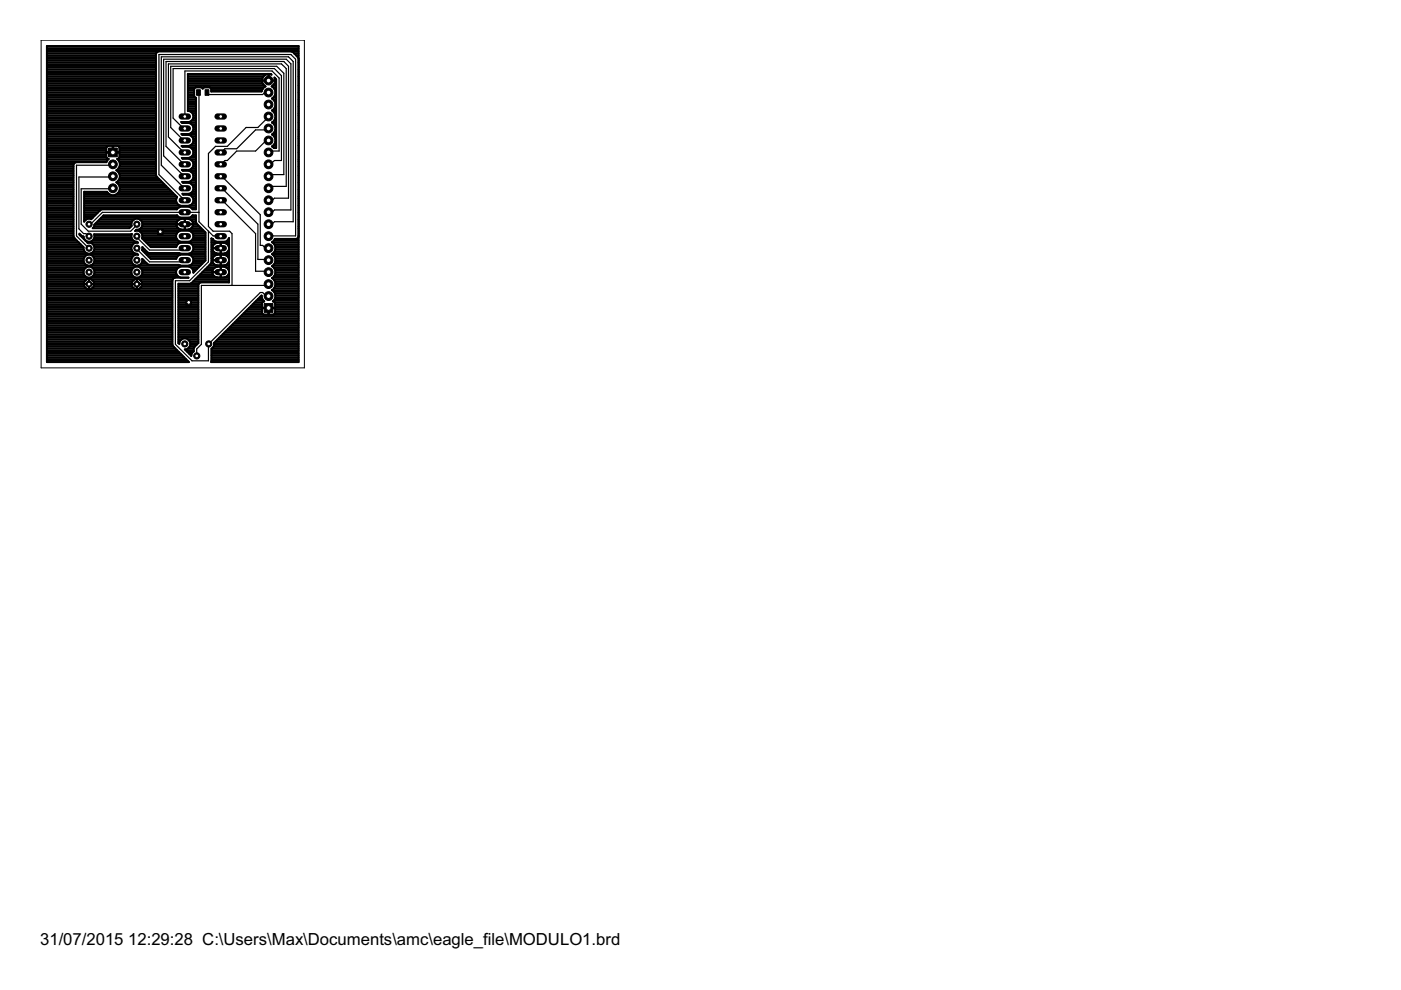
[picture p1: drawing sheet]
<svg xmlns="http://www.w3.org/2000/svg" width="297mm" height="210mm" viewBox="0 0 297 210" stroke-linecap="round" stroke-linejoin="round" font-family="sans-serif">
<defs><g id="words">
<g font-size="4">
<text x="8.5" y="200.4">31/07/2015</text>
<text x="27.2" y="200.4">12:29:28 C:\Users\Max\Documents\amc\eagle_file\MODULO1.brd</text>
</g>
</g></defs>
<path d="M41.7 19h.8v1.2h-.8zM43.5 19h.8v1.2h-.8z" fill="#000" stroke="#000" stroke-width=".21"/>
<g fill="none" stroke="#000" stroke-width=".42">
<path d="M9.9 18.5h23.2M9.9 20h23.2M9.9 19.6h23.2M9.9 19.2h23.2M9.9 18.9h23.2M9.9 18.1h23.2M9.9 17.7h23.2M9.9 17.4h23.2M9.9 17h23.2M9.9 16.6h23.2M9.9 16.2h23.2M9.9 15.9h23.2"/>
<path d="M9.9 15.5h23.2M9.9 15.1h23.2M9.9 14.7h23.2M9.9 14.4h23.2M9.9 14h23.2M9.9 13.6h23.2M9.9 13.2h23.2M9.9 12.9h23.2M9.9 12.5h23.2M9.9 12.1h23.2M9.9 11.7h23.2M9.9 11.4h23.2"/>
<path d="M9.9 11h23.5M9.9 10.6h53.4M9.9 10.2h53.4M9.9 9.9h53.4M39.8 18.5h16.2M39.8 20h1.4M39.8 19.6h1.4M39.8 19.2h1.4M39.8 18.9h1.4M39.8 18.1h16.2M39.8 17.7h15.9M39.8 17.4h15.8"/>
<path d="M39.8 17h15.7M39.8 16.6h15.8M39.8 16.2h16M39.8 15.9h16.5M41.5 18.5l-.3 .3v1.6l.3 .3M42.7 18.5l.3 .3 .3-.3M44.8 19.2h10.7M44.8 18.9h10.9M55.5 17h2.8M56.8 15.7a1.42 1.42 0 0 0-1.3 1.3M56.9 15.7v1.4h-1.4a1.41 1.41 0 0 0 .8 1.2 1.59 1.59 0 0 0-.9 1.1h-10.6v-.6l-.3-.3M56.9 17h.1"/>
<path d="M56.9 16.6h.1M56.9 16.2h.1M56.9 15.9h.1M57 15.7v1.4h1.3l-.2 .7-.5 .5a1.44 1.44 0 0 1 .1 2.6 1.45 1.45 0 0 1 0 2.5 1.45 1.45 0 0 1 0 2.6M57 15.7l.6 .1-.2-.1h-17.6v7.8a1.12 1.12 0 0 1 1.2 1M57.8 18.5h.7M57.9 18.1h.6M58.2 18.9h.3M58.2 17.7h.3M58.3 16.6h.1M58.3 17.4h.2M58.3 17l-.1-.6 .3 .4v14.6h-.4l-.4-.3 .5-.5 .2-.5"/>
<path d="M58.3 19.2h.2M58.3 17h.2M58.4 20h.1M58.4 19.6h.1M62 11h1.3M62.4 11.4h.9M62.8 11.7h.5M63.1 12.1h.2M63.3 12.4l-1.5-1.5-28.5 .1-.2 .4v25.7l.2 .5M63.3 18.5h.1M63.3 20h.1M63.3 19.6h.1"/>
<path d="M63.3 19.2h.1M63.3 18.9h.1M63.3 18.1h.1M63.3 17.7h.1M63.3 17.4h.1M63.3 17h.1M63.3 16.6h.1M63.3 16.2h.1M63.3 15.9h.1M63.3 15.5h.1M63.3 15.1h.1M63.3 14.7h.1"/>
<path d="M63.3 14.4h.1M63.3 14h.1M63.3 13.6h.1M63.3 13.2h.1M63.3 12.9h.1M63.3 12.5h.1M9.9 36.1h5.7M9.9 20.7h23.2M9.9 39.8h5.7M9.9 39.4h5.7M9.9 39.1h5.7M9.9 38.7h5.7"/>
<path d="M9.9 38.3h5.7M9.9 38h5.7M9.9 37.6h5.7M9.9 37.2h5.7M9.9 36.8h5.7M9.9 36.4h5.7M9.9 35.7h5.7M9.9 35.3h5.7M9.9 34.9h5.7M9.9 34.6h5.9M9.9 34.2h12.7M9.9 33.8h13"/>
<path d="M9.9 33.4h12.7M9.9 33.1h12.6M9.9 32.7h12.6M9.9 32.3h14M9.9 32h12.6M9.9 31.6h12.6M9.9 31.2h12.7M9.9 30.8h23.2M9.9 30.5h23.2M9.9 30.1h23.2M9.9 29.7h23.2M9.9 29.3h23.2"/>
<path d="M9.9 29h23.2M9.9 28.6h23.2M9.9 28.2h23.2M9.9 27.8h23.2M9.9 27.5h23.2M9.9 27.1h23.2M9.9 26.7h23.2M9.9 26.3h23.2M9.9 26h23.2M9.9 25.6h23.2M9.9 25.2h23.2M9.9 24.8h23.2"/>
<path d="M9.9 24.5h23.2M9.9 24.1h23.2M9.9 23.7h23.2M9.9 23.3h23.2M9.9 23h23.2M9.9 22.6h23.2M9.9 22.2h23.2M9.9 21.8h23.2M9.9 21.5h23.2M9.9 21.1h23.2M9.9 20.3h23.2M15.6 34.9v15.2l.3 .5"/>
<path d="M22.6 33.4l.5 .3-.5 .7h-6.5l-.5 .5M22.6 31.2l-.1 1.1h2.8v-1.1M22.6 31.2l.2-.3h1.1v1.5h-1.4l.1 1M23.9 32h.1M23.9 31.6h.1M23.9 31.2h.1M24 32.3h9.1M24.7 38.7h9.8M24.8 36.1h8.3M24.8 38.7a1.47 1.47 0 0 1 .2 2.3 1.47 1.47 0 0 1-2.3-.3h-4.9v6.3l.1-.1M24.8 36.1h-.1a1.43 1.43 0 0 1 0 2.6h.1M25 33.8h8.1"/>
<path d="M25.1 38.3h9M25.1 36.4h8M25.1 39.1h9.7M25.1 35.7h8M25.3 34.2h7.8M25.3 36.8h7.8M25.3 38h8.4M25.3 33.4h7.8M25.3 31.2l-.2-.3h-1.1v1.5h1.3v1l-.5 .3 .6 .9M25.3 39.4h9.9M25.3 35.3h7.8M25.3 31.2h7.8"/>
<path d="M25.3 33.1h7.8M25.3 32.7h7.8M25.3 32h7.8M25.3 31.6h7.8M25.4 34.6v.5l-.6 1M25.4 39.8h10.2M25.4 37.6h7.9M25.4 37.2h7.7M25.4 34.9h7.7M25.4 34.6h7.7M33.3 37.6l4.2 4.2a1.16 1.16 0 0 0 .8 1.8h1.8a1.19 1.19 0 0 0 .9-1.1 1.19 1.19 0 0 0-.9-1.2h-1.2l-.2-.2h1.4l.4-.2 .5-.7M38.5 26h3.1"/>
<path d="M38.7 28.6h2.9M38.8 38.7h2.8M39.8 20.7h1.8v23.7h-.7l-.8-.6h-1.8l-.8 .5M39.8 23.3h1.8M39.8 23h1.8M39.8 22.6h1.8M39.8 22.2h1.8M39.8 21.8h1.8M39.8 21.5h1.8M39.8 21.1h1.8M39.8 20.3h1.4M40.1 33.4h1.5"/>
<path d="M40.2 31.2h1.4M40.3 30.8h1.3M40.4 33.8h1.2M40.5 28.2l-.4 .2h-1.6l.2 .2h1.4a1.2 1.2 0 0 1 .9 1.2 1.2 1.2 0 0 1-.9 1.1h-1.6l.2 .2h1.4a1.2 1.2 0 0 1 .9 1.2 1.2 1.2 0 0 1-.9 1.2h-1.6l.2 .2h1.4l.7 .5M40.5 28.2h1.1M40.5 23.7h1.1M40.5 36.4h1.1M40.6 38.3h1M40.6 26.3h1M40.6 25.6h1M40.6 39.1h1M40.6 35.7h1"/>
<path d="M40.7 29h.9M40.7 33.1h.9M40.7 31.6h.9M40.8 30.5h.8M40.8 34.2a1.21 1.21 0 0 1-.7 1.8M40.8 34.2h.8M40.9 27.8h.7M40.9 24.1h.7M40.9 38h.7M40.9 36.8h.7M40.9 26.7h.7M40.9 39.4h.7"/>
<path d="M40.9 35.3h.7M40.9 25.2h.7M40.9 29.3h.7M40.9 32.7h.7M41 32h.6M41 34.6h.6M41 30.1h.6M41 24.5a1.18 1.18 0 0 1-.9 1.4h-1.7l.2 .2h1.5a1.15 1.15 0 0 1 .9 1.4M41 27.5l-.5 .7M41 39.8h.6M41 37.6h.6M41 37.2h.6"/>
<path d="M41 34.9h.6M41 32.3h.6M41 29.7h.6M41 27.5h.6M41 27.1h.6M41 24.8h.6M41 24.5h.6M41.6 36.1l-3-.1 .2 .2h1.3a1.2 1.2 0 0 1 .9 1.2 1.2 1.2 0 0 1-.9 1.2h-1.5l.2 .2h1.3a1.18 1.18 0 0 1 .9 1.4M57.7 26a1.45 1.45 0 0 1 0 2.5l.5 .5M57.7 26h.8M57.8 28.6h.7M57.8 23.3h.7"/>
<path d="M57.9 31.2h.6M57.9 20.7h.6M57.9 30.8h.6M57.9 21.1h.6M58 23.7h.5M58 28.2h.5M58.1 26.3h.4M58.1 25.6h.4M58.2 29l.2 .5v.6M58.2 29h.3M58.2 23h.3M58.2 20.3h.3"/>
<path d="M58.2 30.5h.3M58.2 21.5h.3M58.3 27.8h.2M58.3 24.1h.2M58.3 26.7h.2M58.3 25.2h.2M58.3 29.3h.2M58.3 22.6h.2M58.4 30.1h.1M58.4 29.7h.1M58.4 27.5h.1M58.4 27.1h.1"/>
<path d="M58.4 24.8h.1M58.4 24.5h.1M58.4 22.2h.1M58.4 21.8h.1M63.3 36.1h.1M63.3 20.7h.1M63.3 39.8h.1M63.3 39.4h.1M63.3 39.1h.1M63.3 38.7h.1M63.3 38.3h.1M63.3 38h.1"/>
<path d="M63.3 37.6h.1M63.3 37.2h.1M63.3 36.8h.1M63.3 36.4h.1M63.3 35.7h.1M63.3 35.3h.1M63.3 34.9h.1M63.3 34.6h.1M63.3 34.2h.1M63.3 33.8h.1M63.3 33.4h.1M63.3 33.1h.1"/>
<path d="M63.3 32.7h.1M63.3 32.3h.1M63.3 32h.1M63.3 31.6h.1M63.3 31.2h.1M63.3 30.8h.1M63.3 30.5h.1M63.3 30.1h.1M63.3 29.7h.1M63.3 29.3h.1M63.3 29h.1M63.3 28.6h.1"/>
<path d="M63.3 28.2h.1M63.3 27.8h.1M63.3 27.5h.1M63.3 27.1h.1M63.3 26.7h.1M63.3 26.3h.1M63.3 26h.1M63.3 25.6h.1M63.3 25.2h.1M63.3 24.8h.1M63.3 24.5h.1M63.3 24.1h.1"/>
<path d="M63.3 23.7h.1M63.3 23.3h.1M63.3 23h.1M63.3 22.6h.1M63.3 22.2h.1M63.3 21.8h.1M63.3 21.5h.1M63.3 21.1h.1M63.3 20.3h.1M9.9 53.7h8.5M9.9 46.2h5.7M9.9 58.9h27.1"/>
<path d="M9.9 50.7h6.1M9.9 54h8.6M9.9 55.2h7.8M9.9 56.3h8.7M9.9 59.6h8M9.9 59.3h8.4M9.9 58.5h8.2M9.9 58.2h7.9M9.9 57.8h7.8M9.9 57.4h7.8M9.9 57h8M9.9 56.7h8.4"/>
<path d="M9.9 55.9h8.1M9.9 55.5h7.9M9.9 54.8h7.9M9.9 54.4h8.1M9.9 53.3h8M9.9 52.9h7.8M9.9 52.5h7.8M9.9 52.2h7.6M9.9 51.8h7.2M9.9 51.4h6.8M9.9 51.1h6.4M9.9 50.3h5.7"/>
<path d="M9.9 49.9h5.7M9.9 49.6h5.7M9.9 49.2h5.7M9.9 48.8h5.7M9.9 48.4h5.7M9.9 48h5.7M9.9 47.7h5.7M9.9 47.3h5.7M9.9 46.9h5.7M9.9 46.5h5.7M9.9 45.8h5.7M9.9 45.4h5.7"/>
<path d="M9.9 45.1h5.7M9.9 44.7h5.7M9.9 44.3h5.7M9.9 43.9h5.7M9.9 43.6h5.7M9.9 43.2h5.7M9.9 42.8h5.7M9.9 42.4h5.7M9.9 42.1h5.7M9.9 41.7h5.7M9.9 41.3h5.7M9.9 40.9h5.7"/>
<path d="M9.9 40.6h5.7M9.9 40.2h5.7M15.9 50.6h.1M17 49.9h.2M17.4 50.3h.3M17.7 50.3v-.2h-.3l-.6-.5v.2l1.8 1.7a1.18 1.18 0 0 1 1.4 1 1.18 1.18 0 0 1-1.2 1.3 1.18 1.18 0 0 1-1.1-1.4l-1.8-1.8M17.7 50.3a1.19 1.19 0 0 0 1.8 .8M17.8 50.7h.1M17.8 46.2h1.9M17.8 46.9h.1M17.8 46.5h.4M17.8 45.8h2.2"/>
<path d="M17.8 45.4h2.6M17.8 45.1h3M17.8 44.7h3.3M17.8 44.3h19.8M17.8 43.9h20.3M17.8 43.6h20.3M17.8 43.2h19.8M17.8 42.8h19.6M17.8 42.4h19.5M17.8 42.1h19.6M17.8 41.7h19.7M17.8 41.3h5.7"/>
<path d="M17.8 40.9h5.1M17.9 57a1.19 1.19 0 0 0 .7 1.9M17.9 57a1.18 1.18 0 0 1 2 0M18.1 51.1h.1M18.3 59.3l.5-.2 .7 .2M18.3 59.3l-.4 .3M18.5 51.4h10.7M18.9 59.1v2.2M18.9 59.6h.1M18.9 59.3h.1M19.2 56.3h9.5M19.2 54h9.5"/>
<path d="M19.4 53.7h9.1M19.4 56.7h9.1M19.5 59.3a1.11 1.11 0 0 1 .3 1.5 1.11 1.11 0 0 1-1.5 .4 1.11 1.11 0 0 1-.4-1.6M19.5 59.3h8.9M19.6 51.1h8.7M19.7 58.5h8.5M19.7 51.8h8.5M19.7 55.9h8.4M19.8 54.4h8.3M19.8 59.6h8.3M19.8 53.3h8.2M19.9 57a1.2 1.2 0 0 1-.8 1.9"/>
<path d="M19.9 57h8.1M19.9 50.7h8.1M19.9 48h7.9M19.9 58.2h8.1M19.9 52.2h8.1M20 55.5h7.9M20 54.8h7.9M20 57.4h7.9M20 52.9h7.9M20 50.3v-.6l8-.1-.1 .7M20 50.3l-.5 .8M20 55.2h7.9"/>
<path d="M20 57.8h7.9M20 52.5h7.9M20 50.3h7.9M20 49.9h7.9M20 47.7h7.9M20.3 47.3h7.6M20.7 46.9h7.3M21.1 46.5h7.3M21.2 44.7l-1.9 1.8a1.13 1.13 0 0 0-1.4 .4M21.4 46.2h20.2M21.8 45.8h15.9M24.4 41.3h12.7"/>
<path d="M25 40.9h11.7M25.3 40.6h11M25.4 40.2h10.6M27.9 50.3l.5 .8M28 57a1.17 1.17 0 0 0 .8 1.9M28 46.9a1.18 1.18 0 0 1 1.3-.5 1.18 1.18 0 0 1 .9 .9M28 46.9l-.1 .4M28 57a1.17 1.17 0 0 1 2 0M28.1 59.6a1.11 1.11 0 0 0 .1 1.4 1.11 1.11 0 0 0 1.4 .2M28.4 51.1l.9 .4a1.18 1.18 0 0 0-1.5 1 1.18 1.18 0 0 0 1.3 1.3l.2 .2a1.17 1.17 0 0 0-1.5 1.1 1.17 1.17 0 0 0 1.3 1.2 1.17 1.17 0 0 0 1.1-1.4l1.4 1.3h6.3l.4 .1h1.8a1.19 1.19 0 0 0 .9-1.1 1.19 1.19 0 0 0-.9-1.2h-1.8l-.5 .2-.4 .7h-5.4l-1.9-1.9 .1-.6 1.4 1.3M28.4 59.3l.5-.2 .7 .2M28.4 59.3l-.3 .3"/>
<path d="M28.8 48.8h14.3M29 59.1v2.2M29 59.6h.1M29 59.3h.1M29.3 56.3h8.9M29.6 56.7h8.4M29.6 59.3l.4 .3M29.6 59.3h7M29.7 46.5h8.3M29.8 49.2h8M29.8 48.4h8M29.8 58.5h7.9"/>
<path d="M29.9 55.9h1.3M30 59.6a1.09 1.09 0 0 1-.4 1.6M30 59.6h6.6M30 57a1.19 1.19 0 0 1-.7 1.9M30 57h7.5M30 46.9h7.6M30.1 49.6h7.4M30.1 58.2h7.3M30.1 48h7.4M30.1 55.5h.7M30.2 57.4h7.2M30.2 52.9h.5"/>
<path d="M30.2 50.3l-.1 .2 1.9 1.9h5.4l.4-.8 .5-.1h1.8a1.19 1.19 0 0 1 .9 1.1 1.19 1.19 0 0 1-.9 1.2h-1.8l-.3-.1M30.2 47.3a1.16 1.16 0 0 1-1.3 1.4l-.3 .3a1.16 1.16 0 0 1 1.6 1.3M30.2 55.2h.3M30.2 57.8h7.1M30.2 52.5h.1M30.2 50.3h7.1M30.2 49.9h7.1M30.2 47.7h7.2M30.2 47.3h7.2M30.2 50.7h7.3M30.4 53.3h.7M30.6 51.1h7.2"/>
<path d="M30.8 53.7h7.2M31 51.4h12.6M31.1 54h7.1M31.4 51.8h6.3M31.5 54.4h6.1M31.7 52.2h5.7M31.9 54.8h5.5M37.3 50.3l.5 .8 .5 .1h1.8l.4-.1 .5-.8M37.3 50.3a1.21 1.21 0 0 1 1-1.4h1.8a1.18 1.18 0 0 1 .9 1.4M37.4 47.5h3.6M37.5 44.4h-15.9l-.4 .3M37.5 45.7h-15.5l-2 1.9-.3 .8h7.7l.5-.5v-.6"/>
<path d="M37.5 57l.8-.5h1.8l.7 .5M37.5 45.7h.1M37.5 45.7l.8 .5M37.5 57a1.18 1.18 0 0 0 .8 1.9M37.5 44.3v.1M37.7 46.8l.7-.4h1.5a1.13 1.13 0 0 1 1.1 1.1 1.13 1.13 0 0 1-1.1 1.2h-1.5a1.13 1.13 0 0 1-.7-1.9zM39.2 46.4v2.3M39.2 48.4h.1M39.2 48h.1M39.2 47.7h.1M39.2 47.3h.1M39.2 46.9h.1"/>
<path d="M39.2 46.5h.1M39.9 58.9h-2.8l-.5 .5v13.7M39.9 58.9h.1M40.1 41.3h1.5M40.2 56.3h2.3M40.2 54h3.4M40.2 43.6h1.4M40.3 43.9h1.3M40.4 53.7h3.2M40.4 46.5h1.2M40.4 56.7h1.7M40.4 40.9h1.2"/>
<path d="M40.5 51.1h3.1M40.5 48.4h2.2M40.6 49.2h2.9M40.7 51.8h2.9M40.7 45.8h.9M40.7 41.7h.9M40.7 55.9h2.2M40.7 54.4h2.9M40.8 46.9h.8M40.8 43.2h.8M40.8 44.3h.8M40.8 53.3h2.8"/>
<path d="M40.8 45.7h.8l.1 1.7 1.9 1.9v5.9l-2.6 2.6-.2-.8M40.8 45.7l-.7 .5M40.8 45.7h.1M40.8 57h1M40.8 48h1.5M40.8 40.6h.8M40.9 50.7h2.7M40.9 49.6h2.7M40.9 52.2h2.7M40.9 55.5h2.4M40.9 47.7h1.1M40.9 47.3h.7"/>
<path d="M40.9 42.1h.7M41 59.6h7.6M41 54.8h2.6M41 42.8h.6M41 57.4h.4M41 52.9h2.6M41 55.2h2.6M41 57.8h.1M41 52.5h2.6M41 50.3h2.6M41 49.9h2.6M41 42.4h.6"/>
<path d="M41 40.2h.6M41.3 59.3h7.3M41.7 58.9h6.9M42.1 58.5h3.3M42.4 58.2h2.7M42.8 57.8h2.2M43.2 57.4h1.8M43.6 57h1.6M43.9 56.7h1.8M44.3 56.3h4.3M44.7 55.9h.6M44.8 50.7h.3l.4 .4 .4 .1h1.8l.4-.1 .5-.6v2l-.4-.7"/>
<path d="M44.8 53.7h.9M44.8 54h3.8M44.8 55.2h2M44.8 55.5h.3M44.8 54.8h.3M44.8 54.4h.5M44.8 53.3h.4M44.8 52.9h.2M44.8 52.5h.2M44.8 52.2h.3M44.8 51.8h.6M44.8 51.4h3.8"/>
<path d="M44.8 51.1h.6M45 52.5v.4M45 57.7h1.8M45 57.8l.1 .3M45 52.6h1.8M45 52.9l.3 .4 .4 .4h1.8l.7-.2 .4-.7v2.2l-.1-.3M45 57.4v.4M45.1 50.7l-.3-.2-.1 5.4-4.1 4.1-2.8 .2v12.5M45.1 58.1l.6 .6 1.8 .1a1.1 1.1 0 0 0 1.1-.9v2h-6l-.5 .5v12.3M45.7 56.7h2.2M45.7 56.7l-.4 .3-.3 .4M46 54a1.13 1.13 0 0 0-1 1.2 1.13 1.13 0 0 0 1 1.1"/>
<path d="M46.8 53.7h.1M46.8 51.5v2.2M46.8 54v2.3M46.8 56.6v2.2M46.8 58.5h.1M46.8 58.2h.1M46.8 57.8h.1M46.8 57.4h.1M46.8 57h.1M46.8 56.7h.1M46.8 55.9h.1M46.8 55.5h.1"/>
<path d="M46.8 54.8h.1M46.8 54.4h.1M46.8 53.3h.1M46.8 52.9h.1M46.8 52.5h.1M46.8 52.2h.1M46.8 51.8h.1M47.5 54l.8 .4M47.5 56.3l.7-.3 .4-.7v2.2l-.1-.1M47.8 53.7h.8M47.9 56.7l.4 .3 .2 .4M47.9 56.7h.7"/>
<path d="M48.1 51.1h.5M48.2 51.8l-.5-.3h-1.7a1.13 1.13 0 0 0-1 1M48.2 58.5h.4M48.2 51.8h.4M48.3 55.9h.3M48.3 54.4h.3M48.3 54.4l.2 .3M48.3 57h.3M48.3 53.3h.3M48.5 50.7h.1M48.5 58.2h.1M48.5 52.2h.1"/>
<path d="M48.5 55.5h.1M48.5 54.8h.1M48.5 57.4h.1M48.5 52.9h.1M57.8 58.9h5.5M57.8 51.4l.4 .4M57.8 51.4h5.5M57.8 56.3h5.5M57.9 54h5.4M57.9 53.7h5.4M58 56.7h5.3M58 51.1h5.3"/>
<path d="M58 59.3h5.3M58.1 58.5h5.2M58.2 58.5l-.5 .5a1.45 1.45 0 0 1 0 2.5 1.43 1.43 0 0 1 .1 2.4l.5 .3v1.1h-1.3v1.4h1.1l.2-.3M58.2 51.8l.2 .5v.6M58.2 51.8h5.1M58.2 55.9h5.1M58.2 54.4h5.1M58.2 57h5.1M58.2 53.3h5.1M58.3 59.6h5M58.3 58.2h5M58.3 52.2h5"/>
<path d="M58.4 55.5h4.9M58.4 54.8h4.9M58.4 52.9l-.2 .5-.5 .5a1.45 1.45 0 0 1 0 2.5l.5 .5 .2 .5M58.4 57.4v.6l-.2 .5M58.4 55.2h4.9M58.4 57.8h4.9M58.4 57.4h4.9M58.4 52.9h4.9M58.4 52.5h4.9M63.2 50.3h.1M63.3 46.2h.1M63.3 50.7h-5l-.6 .7h.1"/>
<path d="M63.3 50.1l-.5 .6M63.3 49.9h.1M63.3 49.6h.1M63.3 49.2h.1M63.3 48.8h.1M63.3 48.4h.1M63.3 48h.1M63.3 47.7h.1M63.3 47.3h.1M63.3 46.9h.1M63.3 46.5h.1M63.3 45.8h.1"/>
<path d="M63.3 45.4h.1M63.3 45.1h.1M63.3 44.7h.1M63.3 44.3h.1M63.3 43.9h.1M63.3 43.6h.1M63.3 43.2h.1M63.3 42.8h.1M63.3 42.4h.1M63.3 42.1h.1M63.3 41.7h.1M63.3 41.3h.1"/>
<path d="M63.3 40.9h.1M63.3 40.6h.1M63.3 40.2h.1M9.9 76.5h29.9M9.9 76.1h29.5M9.9 75.8h29.2M9.9 75.4h28.8M9.9 75h28.4M9.9 74.6h28M9.9 74.3h27.6M9.9 73.9h27.3M9.9 73.5h26.9"/>
<path d="M9.9 73.1h26.7M9.9 72.7h26.7M9.9 72.4h26.7M9.9 72h26.7M9.9 71.6h26.7M9.9 71.3h26.7M9.9 70.9h26.7M9.9 70.5h26.7M9.9 70.1h26.7M9.9 69.8h26.7M9.9 69.4h26.7M9.9 69h26.7"/>
<path d="M9.9 68.6h26.7M9.9 68.3h26.7M9.9 67.9h26.7M9.9 67.5h26.7M9.9 67.1h26.7M9.9 66.8h26.7M9.9 66.4h26.7M9.9 66h26.7M9.9 65.6h26.7M9.9 65.3h26.7M9.9 64.9h26.7M9.9 64.5h26.7"/>
<path d="M9.9 64.2h26.7M9.9 63.8h26.7M9.9 63.4h26.7M9.9 63h26.7M9.9 62.7h26.7M9.9 62.3h26.7M9.9 61.9h26.7M9.9 61.5h26.7M9.9 61.2h8.3M9.9 60.8h8M9.9 60.4h7.9M9.9 60h7.9"/>
<path d="M17.8 60.2h2.2M18.9 61.2h.1M18.9 60.8h.1M18.9 60.4h.1M18.9 60h.1M19.5 61.2h8.9M19.8 60.8h8.2M20 60.4h7.9M20 60h7.9M27.9 60.2h2.2M29 61.2h.1M29 60.8h.1"/>
<path d="M29 60.4h.1M29 60h.1M29.7 61.2h6.9M30 60.8h6.6M30.1 60.4h6.5M30.1 60h6.5M36.6 73.1l3.5 3.7h-30.2v-67h53.4v67h-18.5v-2.9l.4-.3 .2-.4M37.8 72.7l.2 .2a1.18 1.18 0 0 1 1.3-1.2 1.18 1.18 0 0 1 1 1.5M37.8 72.4h.3M37.8 72h.6M37.8 71.6h4.3M37.8 71.3h4.3"/>
<path d="M37.8 70.9h4.3M37.8 70.5h4.3M37.8 70.1h4.3M37.8 69.8h4.3M37.8 69.4h4.3M37.8 69h4.3M37.8 68.6h4.3M37.8 68.3h4.3M37.8 67.9h4.3M37.8 67.5h4.3M37.8 67.1h4.3M37.8 66.8h4.3"/>
<path d="M37.8 66.4h4.3M37.8 66h4.3M37.8 65.6h4.3M37.8 65.3h4.3M37.8 64.9h4.3M37.8 64.5h4.3M37.8 64.2h4.3M37.8 63.8h4.3M37.8 63.4h4.3M37.8 63h4.3M37.8 62.7h4.3M37.8 62.3h4.3"/>
<path d="M37.8 61.9h4.3M37.8 61.5h4.3M37.8 61.2h4.3M37.8 60.8h4.3M37.8 60.4h4.3M37.8 72.7h.2M39.3 74.3h1.8M39.7 74.6h1.2M39.8 73.9l-.6 .2 1.4 1.4 .1-.7 .4-.3M39.9 73.9h1.2M39.9 72h2.2M40.1 75h.5"/>
<path d="M40.2 73.5h1.1M40.2 72.4h1.9M40.3 73.2l-.5 .7M40.3 73.1h1.4M40.3 72.7h1.7M40.5 75.4h.1M40.6 60h1.7M41.1 73.9v.6M41.1 74.5h.1M42.1 72.7l-1 1.2M44.8 76.5h18.5M44.8 76.1h18.5"/>
<path d="M44.8 75.8h18.5M44.8 75.4h18.5M44.8 75h18.5M44.8 74.6h18.5M44.8 74.3h18.5M44.9 73.9h18.4M45.3 73.5h18M45.4 72.7v.5M45.4 72.7h.1M45.4 73.1h17.9M45.4 72.7h17.9M45.7 72.4h17.6"/>
<path d="M46.1 72h17.2M46.5 71.6h16.8M46.8 71.3h16.5M47.2 70.9h16.1M47.6 70.5h15.7M48 70.1h15.3M48.3 69.8h15M48.7 69.4h14.6M49.1 69h14.2M49.4 68.6h13.9M49.8 68.3h13.5M50.2 67.9h13.1"/>
<path d="M50.6 67.5h12.7M50.9 67.1h12.4M51.3 66.8h12M51.7 66.4h3.9M52.1 66h3.4M52.5 65.6h3M52.8 65.3h4.1M53.2 64.9h2.3M53.6 64.5h1.9M53.9 64.2h1.7M54.3 63.8h1.6M54.7 63.4h.9"/>
<path d="M55.1 63h.4M56.9 66.4h.1M56.9 66h.1M56.9 65.6h.1M57 65.3h6.3M57.7 61.5h5.6M58 63.8h5.3M58.1 61.2h5.2M58.1 61.9h5.2M58.3 63.4h5M58.3 64.2h5M58.3 60.8h5"/>
<path d="M58.3 62.3h5M58.3 66.4v-1h-2.8l.1 1.1 .3 .2h1v-1.4h-1.4v-1l.2-.3 .3-.1-.3-.3-.3-.9-10 10M58.3 66.4h5M58.3 66h5M58.3 65.6h5M58.3 64.9h5M58.3 64.5h5M58.4 63h4.9M58.4 62.7h4.9M58.4 60.4h4.9M58.4 60h4.9"/>
<circle cx="18.9" cy="55.2" r="1.18"/>
</g>
<g fill="none" stroke="#000" stroke-width=".25">
<path d="M42.1 19.6l.1 27.4 3 3 1.6 .1M43.9 19.6l.3 .4h11.5l.5-.5 .7 .1M23.9 39.9l-6.7 .1v7.5l1.5 1.5h9l1.3-1.5M23.9 34.8l-.2 .2h-7.5v15l2.7 2.6M23.9 37.4l-.2 .1h-7v11l1 1h.5l.7 .6M39.2 27.2l-.5-.2-2-2v-10.5h21.5l1.5 1.5v18h-1.5l-.5 .5h-.5l-.3 .3M39.2 24.7v-9.7h18.5l1.5 1.6v15.4h-2l-.3 .3M39.2 29.8l-.5-.3-2.5-2.5v-12.9h22.5l1.5 1.4v21.5h-3l-.3 .4M39.2 32.3l-.5-.3-3-3v-15.5h24l1 1v25h-3.5l-.3 .4M39.2 34.8l-.5-.3-3.5-3.5v-18h25l1 1.1v27.9h-3l-.5 .5h-.8M39.2 37.4l-4.5-4.4v-20.4h26l1 .9v31h-3.5l-.5 .5h-.8M39.2 39.9l-5-4.9v-23h27l1 1v34h-4l-.5 .5h-.8"/>
<path d="M46.8 39.9l.4 .1 7.5 7.5v7.5h2l.2 .2M46.8 37.4l.4 .1 8 8v6.5h.5l.5 .5 .7 .1M56.9 29.8l-.2 .2h-.5l-2 2h-4l-2 2h-.5l-.9 .8M56.9 27.2l-.2 .3h-2.5l-4 4h-2.5l-.9 .8M56.9 24.7l-2.2 2.3h-2.5l-4 4h-2.5l-1.5 1.5v15.5l1 1h3.5l.5 .5v11M29 50.1l.2 .4 2.5 2.5h7l.5-.4M29 52.6l.2 .4 2.5 2.5h7l.5-.3M39.2 42.5l-5.5-5.5v-25.4h28l1 1v37.4l-5.8 .1M42.2 45h-20.5l-2.5 2.5h-.3M44.2 49v6.5l-4 4h-3v13.5l3.5 3.5h3.5l.1-3.6 10.9-10.9h.5l.5 .5h.5l.2 .3M46.8 42.5h.4l7 7v8h2.5l.2 .2M56.9 60.2l-.2 .3h-14v12.5l-1 1v1.5"/>
</g>
<path d="M38.5 24.7h1.3" fill="none" stroke="#000" stroke-width="1.3"/>
<circle cx="39.2" cy="24.7" r=".4" fill="#fff" stroke="#000" stroke-width=".21"/>
<path d="M38.5 27.2h1.3" fill="none" stroke="#000" stroke-width="1.3"/>
<circle cx="39.2" cy="27.2" r=".4" fill="#fff" stroke="#000" stroke-width=".21"/>
<path d="M38.5 29.8h1.3" fill="none" stroke="#000" stroke-width="1.3"/>
<circle cx="39.2" cy="29.8" r=".4" fill="#fff" stroke="#000" stroke-width=".21"/>
<path d="M38.5 32.3h1.3" fill="none" stroke="#000" stroke-width="1.3"/>
<circle cx="39.2" cy="32.3" r=".4" fill="#fff" stroke="#000" stroke-width=".21"/>
<path d="M38.5 34.8h1.3" fill="none" stroke="#000" stroke-width="1.3"/>
<circle cx="39.2" cy="34.8" r=".4" fill="#fff" stroke="#000" stroke-width=".21"/>
<path d="M38.5 37.4h1.3" fill="none" stroke="#000" stroke-width="1.3"/>
<circle cx="39.2" cy="37.4" r=".4" fill="#fff" stroke="#000" stroke-width=".21"/>
<path d="M38.5 39.9h1.3" fill="none" stroke="#000" stroke-width="1.3"/>
<circle cx="39.2" cy="39.9" r=".4" fill="#fff" stroke="#000" stroke-width=".21"/>
<path d="M38.5 42.5h1.3" fill="none" stroke="#000" stroke-width="1.3"/>
<circle cx="39.2" cy="42.5" r=".4" fill="#fff" stroke="#000" stroke-width=".21"/>
<path d="M38.5 45h1.3" fill="none" stroke="#000" stroke-width="1.3"/>
<circle cx="39.2" cy="45" r=".4" fill="#fff" stroke="#000" stroke-width=".21"/>
<path d="M38.5 47.5h1.3" fill="none" stroke="#000" stroke-width="1.3"/>
<circle cx="39.2" cy="47.5" r=".4" fill="#fff" stroke="#000" stroke-width=".21"/>
<path d="M38.5 50.1h1.3" fill="none" stroke="#000" stroke-width="1.3"/>
<circle cx="39.2" cy="50.1" r=".4" fill="#fff" stroke="#000" stroke-width=".21"/>
<path d="M38.5 52.6h1.3" fill="none" stroke="#000" stroke-width="1.3"/>
<circle cx="39.2" cy="52.6" r=".4" fill="#fff" stroke="#000" stroke-width=".21"/>
<path d="M38.5 55.2h1.3" fill="none" stroke="#000" stroke-width="1.3"/>
<circle cx="39.2" cy="55.2" r=".4" fill="#fff" stroke="#000" stroke-width=".21"/>
<path d="M38.5 57.7h1.3" fill="none" stroke="#000" stroke-width="1.3"/>
<circle cx="39.2" cy="57.7" r=".4" fill="#fff" stroke="#000" stroke-width=".21"/>
<path d="M46.1 57.7h1.4" fill="none" stroke="#000" stroke-width="1.3"/>
<circle cx="46.8" cy="57.7" r=".4" fill="#fff" stroke="#000" stroke-width=".21"/>
<path d="M46.1 55.2h1.4" fill="none" stroke="#000" stroke-width="1.3"/>
<circle cx="46.8" cy="55.2" r=".4" fill="#fff" stroke="#000" stroke-width=".21"/>
<path d="M46.1 52.6h1.4" fill="none" stroke="#000" stroke-width="1.3"/>
<circle cx="46.8" cy="52.6" r=".4" fill="#fff" stroke="#000" stroke-width=".21"/>
<path d="M46.1 50.1h1.4" fill="none" stroke="#000" stroke-width="1.3"/>
<circle cx="46.8" cy="50.1" r=".4" fill="#fff" stroke="#000" stroke-width=".21"/>
<path d="M46.1 47.5h1.4" fill="none" stroke="#000" stroke-width="1.3"/>
<circle cx="46.8" cy="47.5" r=".4" fill="#fff" stroke="#000" stroke-width=".21"/>
<path d="M46.1 45h1.4" fill="none" stroke="#000" stroke-width="1.3"/>
<circle cx="46.8" cy="45" r=".4" fill="#fff" stroke="#000" stroke-width=".21"/>
<path d="M46.1 42.5h1.4" fill="none" stroke="#000" stroke-width="1.3"/>
<circle cx="46.8" cy="42.5" r=".4" fill="#fff" stroke="#000" stroke-width=".21"/>
<path d="M46.1 39.9h1.4" fill="none" stroke="#000" stroke-width="1.3"/>
<circle cx="46.8" cy="39.9" r=".4" fill="#fff" stroke="#000" stroke-width=".21"/>
<path d="M46.1 37.4h1.4" fill="none" stroke="#000" stroke-width="1.3"/>
<circle cx="46.8" cy="37.4" r=".4" fill="#fff" stroke="#000" stroke-width=".21"/>
<path d="M46.1 34.8h1.4" fill="none" stroke="#000" stroke-width="1.3"/>
<circle cx="46.8" cy="34.8" r=".4" fill="#fff" stroke="#000" stroke-width=".21"/>
<path d="M46.1 32.3h1.4" fill="none" stroke="#000" stroke-width="1.3"/>
<circle cx="46.8" cy="32.3" r=".4" fill="#fff" stroke="#000" stroke-width=".21"/>
<path d="M46.1 29.8h1.4" fill="none" stroke="#000" stroke-width="1.3"/>
<circle cx="46.8" cy="29.8" r=".4" fill="#fff" stroke="#000" stroke-width=".21"/>
<path d="M46.1 27.2h1.4" fill="none" stroke="#000" stroke-width="1.3"/>
<circle cx="46.8" cy="27.2" r=".4" fill="#fff" stroke="#000" stroke-width=".21"/>
<path d="M46.1 24.7h1.4" fill="none" stroke="#000" stroke-width="1.3"/>
<circle cx="46.8" cy="24.7" r=".4" fill="#fff" stroke="#000" stroke-width=".21"/>
<path d="M23 31.4h1.9v1.9h-1.9z" fill="#000" stroke="#000" stroke-width=".21"/>
<circle cx="23.9" cy="32.3" r=".51" fill="#fff" stroke="#000" stroke-width=".21"/>
<circle cx="23.9" cy="34.8" r=".93" fill="#000" stroke="#000" stroke-width=".21"/>
<circle cx="23.9" cy="34.8" r=".51" fill="#fff" stroke="#000" stroke-width=".21"/>
<circle cx="23.9" cy="37.4" r=".93" fill="#000" stroke="#000" stroke-width=".21"/>
<circle cx="23.9" cy="37.4" r=".51" fill="#fff" stroke="#000" stroke-width=".21"/>
<circle cx="23.9" cy="39.9" r=".93" fill="#000" stroke="#000" stroke-width=".21"/>
<circle cx="23.9" cy="39.9" r=".51" fill="#fff" stroke="#000" stroke-width=".21"/>
<path d="M56 64.4h1.9v1.8h-1.9z" fill="#000" stroke="#000" stroke-width=".21"/>
<circle cx="56.9" cy="65.3" r=".51" fill="#fff" stroke="#000" stroke-width=".21"/>
<circle cx="56.9" cy="62.8" r=".93" fill="#000" stroke="#000" stroke-width=".21"/>
<circle cx="56.9" cy="62.8" r=".51" fill="#fff" stroke="#000" stroke-width=".21"/>
<circle cx="56.9" cy="60.2" r=".93" fill="#000" stroke="#000" stroke-width=".21"/>
<circle cx="56.9" cy="60.2" r=".51" fill="#fff" stroke="#000" stroke-width=".21"/>
<circle cx="56.9" cy="57.7" r=".93" fill="#000" stroke="#000" stroke-width=".21"/>
<circle cx="56.9" cy="57.7" r=".51" fill="#fff" stroke="#000" stroke-width=".21"/>
<circle cx="56.9" cy="55.2" r=".93" fill="#000" stroke="#000" stroke-width=".21"/>
<circle cx="56.9" cy="55.2" r=".51" fill="#fff" stroke="#000" stroke-width=".21"/>
<circle cx="56.9" cy="52.6" r=".93" fill="#000" stroke="#000" stroke-width=".21"/>
<circle cx="56.9" cy="52.6" r=".51" fill="#fff" stroke="#000" stroke-width=".21"/>
<circle cx="56.9" cy="50.1" r=".93" fill="#000" stroke="#000" stroke-width=".21"/>
<circle cx="56.9" cy="50.1" r=".51" fill="#fff" stroke="#000" stroke-width=".21"/>
<circle cx="56.9" cy="47.5" r=".93" fill="#000" stroke="#000" stroke-width=".21"/>
<circle cx="56.9" cy="47.5" r=".51" fill="#fff" stroke="#000" stroke-width=".21"/>
<circle cx="56.9" cy="45" r=".93" fill="#000" stroke="#000" stroke-width=".21"/>
<circle cx="56.9" cy="45" r=".51" fill="#fff" stroke="#000" stroke-width=".21"/>
<circle cx="56.9" cy="42.5" r=".93" fill="#000" stroke="#000" stroke-width=".21"/>
<circle cx="56.9" cy="42.5" r=".51" fill="#fff" stroke="#000" stroke-width=".21"/>
<circle cx="56.9" cy="39.9" r=".93" fill="#000" stroke="#000" stroke-width=".21"/>
<circle cx="56.9" cy="39.9" r=".51" fill="#fff" stroke="#000" stroke-width=".21"/>
<circle cx="56.9" cy="37.4" r=".93" fill="#000" stroke="#000" stroke-width=".21"/>
<circle cx="56.9" cy="37.4" r=".51" fill="#fff" stroke="#000" stroke-width=".21"/>
<circle cx="56.9" cy="34.8" r=".93" fill="#000" stroke="#000" stroke-width=".21"/>
<circle cx="56.9" cy="34.8" r=".51" fill="#fff" stroke="#000" stroke-width=".21"/>
<circle cx="56.9" cy="32.3" r=".93" fill="#000" stroke="#000" stroke-width=".21"/>
<circle cx="56.9" cy="32.3" r=".51" fill="#fff" stroke="#000" stroke-width=".21"/>
<circle cx="56.9" cy="29.8" r=".93" fill="#000" stroke="#000" stroke-width=".21"/>
<circle cx="56.9" cy="29.8" r=".51" fill="#fff" stroke="#000" stroke-width=".21"/>
<circle cx="56.9" cy="27.2" r=".93" fill="#000" stroke="#000" stroke-width=".21"/>
<circle cx="56.9" cy="27.2" r=".51" fill="#fff" stroke="#000" stroke-width=".21"/>
<circle cx="56.9" cy="24.7" r=".93" fill="#000" stroke="#000" stroke-width=".21"/>
<circle cx="56.9" cy="24.7" r=".51" fill="#fff" stroke="#000" stroke-width=".21"/>
<circle cx="56.9" cy="22.2" r=".93" fill="#000" stroke="#000" stroke-width=".21"/>
<circle cx="56.9" cy="22.2" r=".51" fill="#fff" stroke="#000" stroke-width=".21"/>
<circle cx="56.9" cy="19.6" r=".93" fill="#000" stroke="#000" stroke-width=".21"/>
<circle cx="56.9" cy="19.6" r=".51" fill="#fff" stroke="#000" stroke-width=".21"/>
<circle cx="56.9" cy="17.1" r=".93" fill="#000" stroke="#000" stroke-width=".21"/>
<circle cx="56.9" cy="17.1" r=".51" fill="#fff" stroke="#000" stroke-width=".21"/>
<circle cx="18.9" cy="47.5" r=".66" fill="#000" stroke="#000" stroke-width=".21"/>
<circle cx="18.9" cy="47.5" r=".4" fill="#fff" stroke="#000" stroke-width=".21"/>
<circle cx="18.9" cy="50.1" r=".66" fill="#000" stroke="#000" stroke-width=".21"/>
<circle cx="18.9" cy="50.1" r=".4" fill="#fff" stroke="#000" stroke-width=".21"/>
<circle cx="18.9" cy="52.6" r=".66" fill="#000" stroke="#000" stroke-width=".21"/>
<circle cx="18.9" cy="52.6" r=".4" fill="#fff" stroke="#000" stroke-width=".21"/>
<circle cx="18.9" cy="55.2" r=".66" fill="#000" stroke="#000" stroke-width=".21"/>
<circle cx="18.9" cy="55.2" r=".4" fill="#fff" stroke="#000" stroke-width=".21"/>
<circle cx="18.9" cy="57.7" r=".66" fill="#000" stroke="#000" stroke-width=".21"/>
<circle cx="18.9" cy="57.7" r=".4" fill="#fff" stroke="#000" stroke-width=".21"/>
<circle cx="18.9" cy="60.2" r=".66" fill="#000" stroke="#000" stroke-width=".21"/>
<circle cx="18.9" cy="60.2" r=".4" fill="#fff" stroke="#000" stroke-width=".21"/>
<circle cx="29" cy="47.5" r=".66" fill="#000" stroke="#000" stroke-width=".21"/>
<circle cx="29" cy="47.5" r=".4" fill="#fff" stroke="#000" stroke-width=".21"/>
<circle cx="29" cy="50.1" r=".66" fill="#000" stroke="#000" stroke-width=".21"/>
<circle cx="29" cy="50.1" r=".4" fill="#fff" stroke="#000" stroke-width=".21"/>
<circle cx="29" cy="52.6" r=".66" fill="#000" stroke="#000" stroke-width=".21"/>
<circle cx="29" cy="52.6" r=".4" fill="#fff" stroke="#000" stroke-width=".21"/>
<circle cx="29" cy="55.2" r=".66" fill="#000" stroke="#000" stroke-width=".21"/>
<circle cx="29" cy="55.2" r=".4" fill="#fff" stroke="#000" stroke-width=".21"/>
<circle cx="29" cy="57.7" r=".66" fill="#000" stroke="#000" stroke-width=".21"/>
<circle cx="29" cy="57.7" r=".4" fill="#fff" stroke="#000" stroke-width=".21"/>
<circle cx="29" cy="60.2" r=".66" fill="#000" stroke="#000" stroke-width=".21"/>
<circle cx="29" cy="60.2" r=".4" fill="#fff" stroke="#000" stroke-width=".21"/>
<circle cx="44.3" cy="72.9" r=".66" fill="#000" stroke="#000" stroke-width=".21"/>
<circle cx="44.3" cy="72.9" r=".4" fill="#fff" stroke="#000" stroke-width=".21"/>
<circle cx="41.7" cy="75.5" r=".66" fill="#000" stroke="#000" stroke-width=".21"/>
<circle cx="41.7" cy="75.5" r=".4" fill="#fff" stroke="#000" stroke-width=".21"/>
<circle cx="39.2" cy="72.9" r=".66" fill="#000" stroke="#000" stroke-width=".21"/>
<circle cx="39.2" cy="72.9" r=".4" fill="#fff" stroke="#000" stroke-width=".21"/>
<path d="M33.4 48.5h1.2v1.2h-1.2z" fill="#000" stroke="#000" stroke-width=".21"/>
<circle cx="34" cy="49.1" r=".4" fill="#fff" stroke="#000" stroke-width=".21"/>
<path d="M39.4 63.5h1.2v1.2h-1.2z" fill="#000" stroke="#000" stroke-width=".21"/>
<circle cx="40" cy="64.1" r=".4" fill="#fff" stroke="#000" stroke-width=".21"/>
<path d="M8.7 8.5h55.8v69.5h-55.8z" fill="none" stroke="#000" stroke-width=".21"/>
<use href="#words"/>
</svg>
